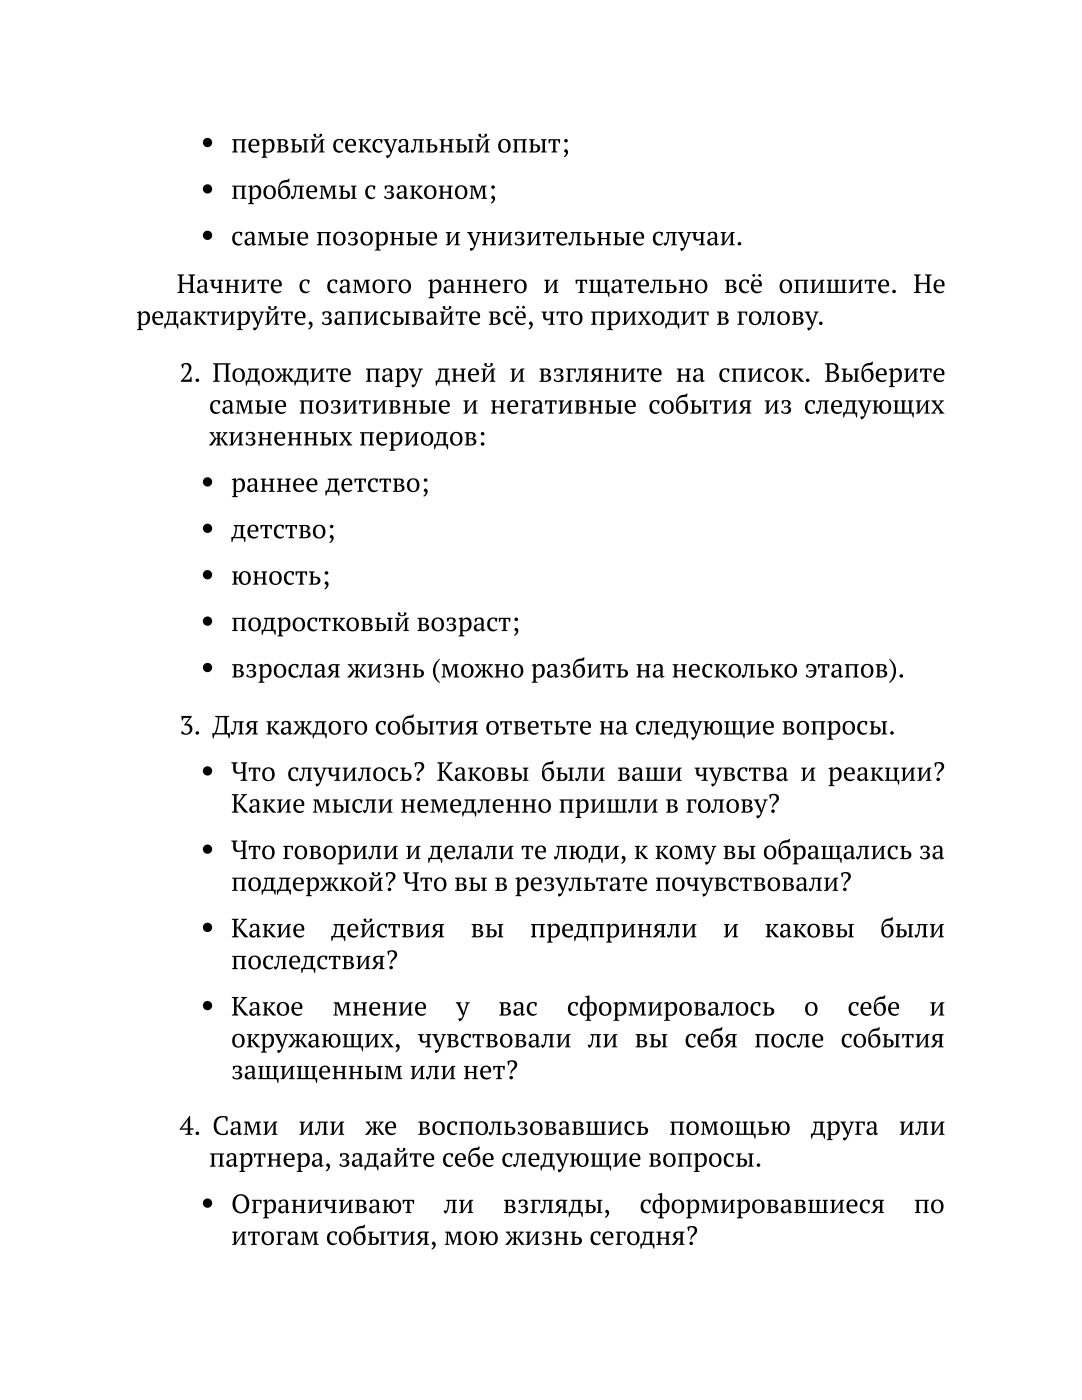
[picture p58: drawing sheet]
<svg xmlns="http://www.w3.org/2000/svg" width="216mm" height="279mm" viewBox="0 0 216 279" stroke-linecap="round" stroke-linejoin="round" font-family="sans-serif">
<defs><g id="words">
<g font-size="5.3">
<text x="46.1" y="30.4">первый сексуальный опыт;</text>
<text x="46.1" y="39.7">проблемы с законом;</text>
<text x="46.1" y="48.9">самые позорные и унизительные случаи.</text>
<text x="35.2" y="58.5">Начните с самого раннего и тщательно всё опишите. Не</text>
<text x="27.2" y="64.8">редактируйте, записывайте всё, что приходит в голову.</text>
<text x="35.8" y="76.2">2. Подождите пару дней и взгляните на список. Выберите</text>
<text x="41.7" y="82.6">самые позитивные и негативные события из следующих</text>
<text x="41.7" y="88.9">жизненных периодов:</text>
<text x="46.1" y="98.2">раннее детство;</text>
<text x="46.1" y="107.4">детство;</text>
<text x="46.1" y="116.7">юность;</text>
<text x="46.1" y="125.9">подростковый возраст;</text>
<text x="46.1" y="135.2">взрослая жизнь (можно разбить на несколько этапов).</text>
<text x="35.8" y="146.6">3. Для каждого события ответьте на следующие вопросы.</text>
<text x="46.1" y="155.8">Что случилось? Каковы были ваши чувства и реакции?</text>
<text x="46.1" y="162.2">Какие мысли немедленно пришли в голову?</text>
<text x="46.1" y="171.5">Что говорили и делали те люди, к кому вы обращались за</text>
<text x="46.1" y="177.8">поддержкой? Что вы в результате почувствовали?</text>
<text x="46.1" y="187.1">Какие</text>
<text x="66" y="187.1">действия</text>
<text x="93.9" y="187.1">вы</text>
<text x="105.7" y="187.1">предприняли</text>
<text x="144.2" y="187.1">и</text>
<text x="152.6" y="187.1">каковы</text>
<text x="175.6" y="187.1">были</text>
<text x="46.1" y="193.4">последствия?</text>
<text x="46.1" y="202.7">Какое</text>
<text x="66.3" y="202.7">мнение</text>
<text x="91" y="202.7">у</text>
<text x="99.4" y="202.7">вас</text>
<text x="113.1" y="202.7">сформировалось</text>
<text x="160.4" y="202.7">о</text>
<text x="169.1" y="202.7">себе</text>
<text x="185.4" y="202.7">и</text>
<text x="46.1" y="209">окружающих, чувствовали ли вы себя после события</text>
<text x="46.1" y="215.4">защищенным или нет?</text>
<text x="35.8" y="226.5">4. Сами</text>
<text x="59.5" y="226.5">или</text>
<text x="72.9" y="226.5">же</text>
<text x="83.3" y="226.5">воспользовавшись</text>
<text x="133.5" y="226.5">помощью</text>
<text x="161.8" y="226.5">друга</text>
<text x="179.3" y="226.5">или</text>
<text x="41.7" y="232.8">партнера, задайте себе следующие вопросы.</text>
<text x="46.1" y="242.1">Ограничивают</text>
<text x="88.5" y="242.1">ли</text>
<text x="100.4" y="242.1">взгляды,</text>
<text x="127.6" y="242.1">сформировавшиеся</text>
<text x="182.3" y="242.1">по</text>
<text x="46.1" y="248.4">итогам события, мою жизнь сегодня?</text>
</g>
</g></defs>
<g fill="#000">
<circle cx="41.4" cy="37.7" r=".93"/>
<circle cx="41.4" cy="28.4" r=".93"/>
<circle cx="41.4" cy="47" r=".93"/>
<circle cx="41.4" cy="96.2" r=".93"/>
<circle cx="41.4" cy="114.7" r=".93"/>
<circle cx="41.4" cy="105.4" r=".93"/>
<circle cx="41.4" cy="133.2" r=".93"/>
<circle cx="41.4" cy="124" r=".93"/>
<circle cx="41.4" cy="153.9" r=".93"/>
<circle cx="41.4" cy="169.5" r=".93"/>
<circle cx="41.4" cy="185.1" r=".93"/>
<circle cx="41.4" cy="200.7" r=".93"/>
<circle cx="41.4" cy="240.1" r=".93"/>
</g>
<use href="#words"/>
</svg>
